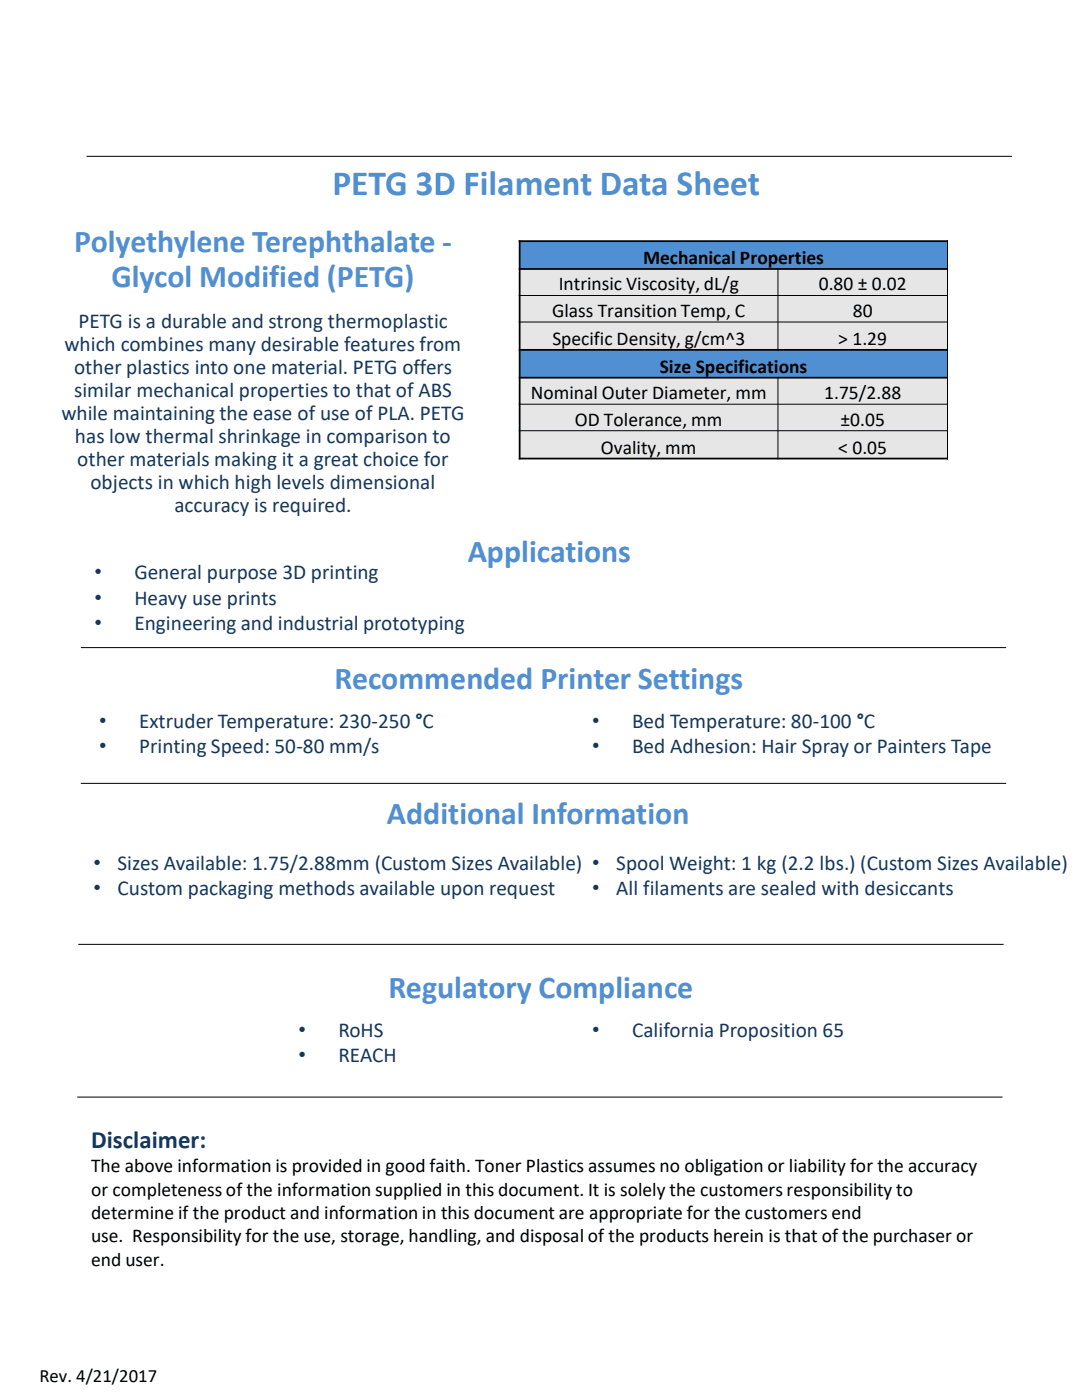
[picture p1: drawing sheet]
<svg xmlns="http://www.w3.org/2000/svg" width="216mm" height="279mm" viewBox="0 0 216 279" stroke-linecap="round" stroke-linejoin="round" font-family="sans-serif">
<defs><g id="words">
<text font-size="7.1" fill="#508fd2" x="66.3" y="38.8">PETG 3D Filament Data Sheet</text>
<g font-size="6.3" fill="#508fd2">
<text x="14.8" y="50.4">Polyethylene Terephthalate -</text>
<text x="22.2" y="57.2">Glycol Modified (PETG)</text>
<text x="93.3" y="112.2">Applications</text>
<text x="66.8" y="137.5">Recommended Printer Settings</text>
<text x="77.2" y="164.4">Additional Information</text>
<text x="77.5" y="199.1">Regulatory Compliance</text>
</g>
<text font-size="5" fill="#15375c" x="18.2" y="229">Disclaimer:</text>
<g font-size="4.2" fill="#15375c">
<text x="15.6" y="65.6">PETG is a durable and strong thermoplastic</text>
<text x="12.9" y="70.1">which combines many desirable features from</text>
<text x="14.8" y="74.7">other plastics into one material. PETG offers</text>
<text x="12.3" y="83.8">while maintaining the ease of use of PLA. PETG</text>
<text x="14.8" y="79.3">similar mechanical properties to that of ABS</text>
<text x="15" y="88.4">has low thermal shrinkage in comparison to</text>
<text x="15.4" y="93">other materials making it a great choice for</text>
<text x="18.1" y="97.6">objects in which high levels dimensional</text>
<text x="34.8" y="102.1">accuracy is required.</text>
<text x="18.8" y="115.6">•</text>
<text x="26.8" y="115.6">General purpose 3D printing</text>
<text x="18.8" y="120.7">•</text>
<text x="18.8" y="125.8">•</text>
<text x="26.8" y="120.7">Heavy use prints</text>
<text x="26.8" y="125.8">Engineering and industrial prototyping</text>
<text x="19.8" y="145.3">•</text>
<text x="27.8" y="145.3">Extruder Temperature: 230-250 °C</text>
<text x="118.2" y="145.3">•</text>
<text x="126.1" y="145.3">Bed Temperature: 80-100 °C</text>
<text x="19.8" y="150.4">•</text>
<text x="27.8" y="150.4">Printing Speed: 50-80 mm/s</text>
<text x="118.2" y="150.3">•</text>
<text x="126.1" y="150.3">Bed Adhesion: Hair Spray or Painters Tape</text>
<text x="18.7" y="173.5">•</text>
<text x="23.5" y="173.5">Sizes Available: 1.75/2.88mm (Custom Sizes Available) •</text>
<text x="123" y="173.5">Spool Weight: 1 kg (2.2 lbs.) (Custom Sizes Available)</text>
<text x="18.7" y="178.6">•</text>
<text x="23.5" y="178.6">Custom packaging methods available upon request</text>
<text x="118.2" y="178.6">•</text>
<text x="123" y="178.6">All filaments are sealed with desiccants</text>
<text x="59.6" y="206.9">•</text>
<text x="67.5" y="206.9">RoHS</text>
<text x="118.2" y="206.9">•</text>
<text x="126.1" y="206.9">California Proposition 65</text>
<text x="59.6" y="212">•</text>
<text x="67.5" y="212">REACH</text>
</g>
<g font-size="3.9">
<text x="128.3" y="52.7">Mechanical Properties</text>
<text x="111.5" y="58">Intrinsic Viscosity, dL/g</text>
<text x="163.4" y="58">0.80 ± 0.02</text>
<text x="110.2" y="63.3">Glass Transition Temp, C</text>
<text x="170.2" y="63.3">80</text>
<text x="110.2" y="68.8">Specific Density, g/cm^3</text>
<text x="167.3" y="68.8">&gt; 1.29</text>
<text x="131.7" y="74.4">Size Specifications</text>
<text x="105.9" y="79.7">Nominal Outer Diameter, mm</text>
<text x="164.5" y="79.7">1.75/2.88</text>
<text x="114.7" y="85">OD Tolerance, mm</text>
<text x="167.7" y="85">±0.05</text>
<text x="119.9" y="90.5">Ovality, mm</text>
<text x="167.3" y="90.5">&lt; 0.05</text>
<text x="18.2" y="234">The above information is provided in good faith. Toner Plastics assumes no obligation or liability for the accuracy</text>
<text x="18.2" y="238.7">or completeness of the information supplied in this document. It is solely the customers responsibility to</text>
<text x="18.2" y="243.3">determine if the product and information in this document are appropriate for the customers end</text>
<text x="18.2" y="248">use. Responsibility for the use, storage, handling, and disposal of the products herein is that of the purchaser or</text>
<text x="18.2" y="252.6">end user.</text>
</g>
<text font-size="3.7" x="7.9" y="275.7">Rev. 4/21/2017</text>
</g></defs>
<path d="M17.3 31.2h184.6M16.1 129.2h184.7M16.1 156.3h184.7M15.6 188.5h184.7M15.4 218.9h184.6" fill="none" stroke="#000" stroke-width=".2"/>
<path d="M103.7 48.1h85.4v5.6h-85.4z" fill-rule="evenodd" fill="#508fd2"/>
<g fill="#e7e6e6">
<path d="M103.7 53.7h51.5v5.3h-51.5z" fill-rule="evenodd"/>
<path d="M155.2 53.7h33.9v5.3h-33.9z" fill-rule="evenodd"/>
<path d="M103.7 59h51.5v5.3h-51.5z" fill-rule="evenodd"/>
<path d="M155.2 59h33.9v5.3h-33.9z" fill-rule="evenodd"/>
<path d="M103.7 64.3h51.5v5.5h-51.5z" fill-rule="evenodd"/>
<path d="M155.2 64.3h33.9v5.5h-33.9z" fill-rule="evenodd"/>
</g>
<path d="M103.7 69.8h85.4v5.6h-85.4z" fill-rule="evenodd" fill="#508fd2"/>
<g fill="#e7e6e6">
<path d="M103.7 75.4h51.5v5.3h-51.5z" fill-rule="evenodd"/>
<path d="M155.2 75.4h33.9v5.3h-33.9z" fill-rule="evenodd"/>
<path d="M103.7 80.7h51.5v5.3h-51.5z" fill-rule="evenodd"/>
<path d="M155.2 80.7h33.9v5.3h-33.9z" fill-rule="evenodd"/>
<path d="M103.7 86h51.5v5.5h-51.5z" fill-rule="evenodd"/>
<path d="M155.2 86h33.9v5.5h-33.9z" fill-rule="evenodd"/>
</g>
<path d="M103.5 59h85.6M155.2 53.5v16.5M189.1 47.9v43.8M103.5 64.3h85.6M155.2 75.2v16.5M103.5 80.7h85.6M103.5 86h85.6" fill="none" stroke="#000" stroke-width=".2"/>
<path d="M103.5 53.7h85.6M103.5 48.1h85.6M103.7 47.9v43.8M103.5 69.8h85.6M103.5 75.4h85.6M103.5 91.5h85.6" fill="none" stroke="#000" stroke-width=".35"/>
<use href="#words"/>
</svg>
